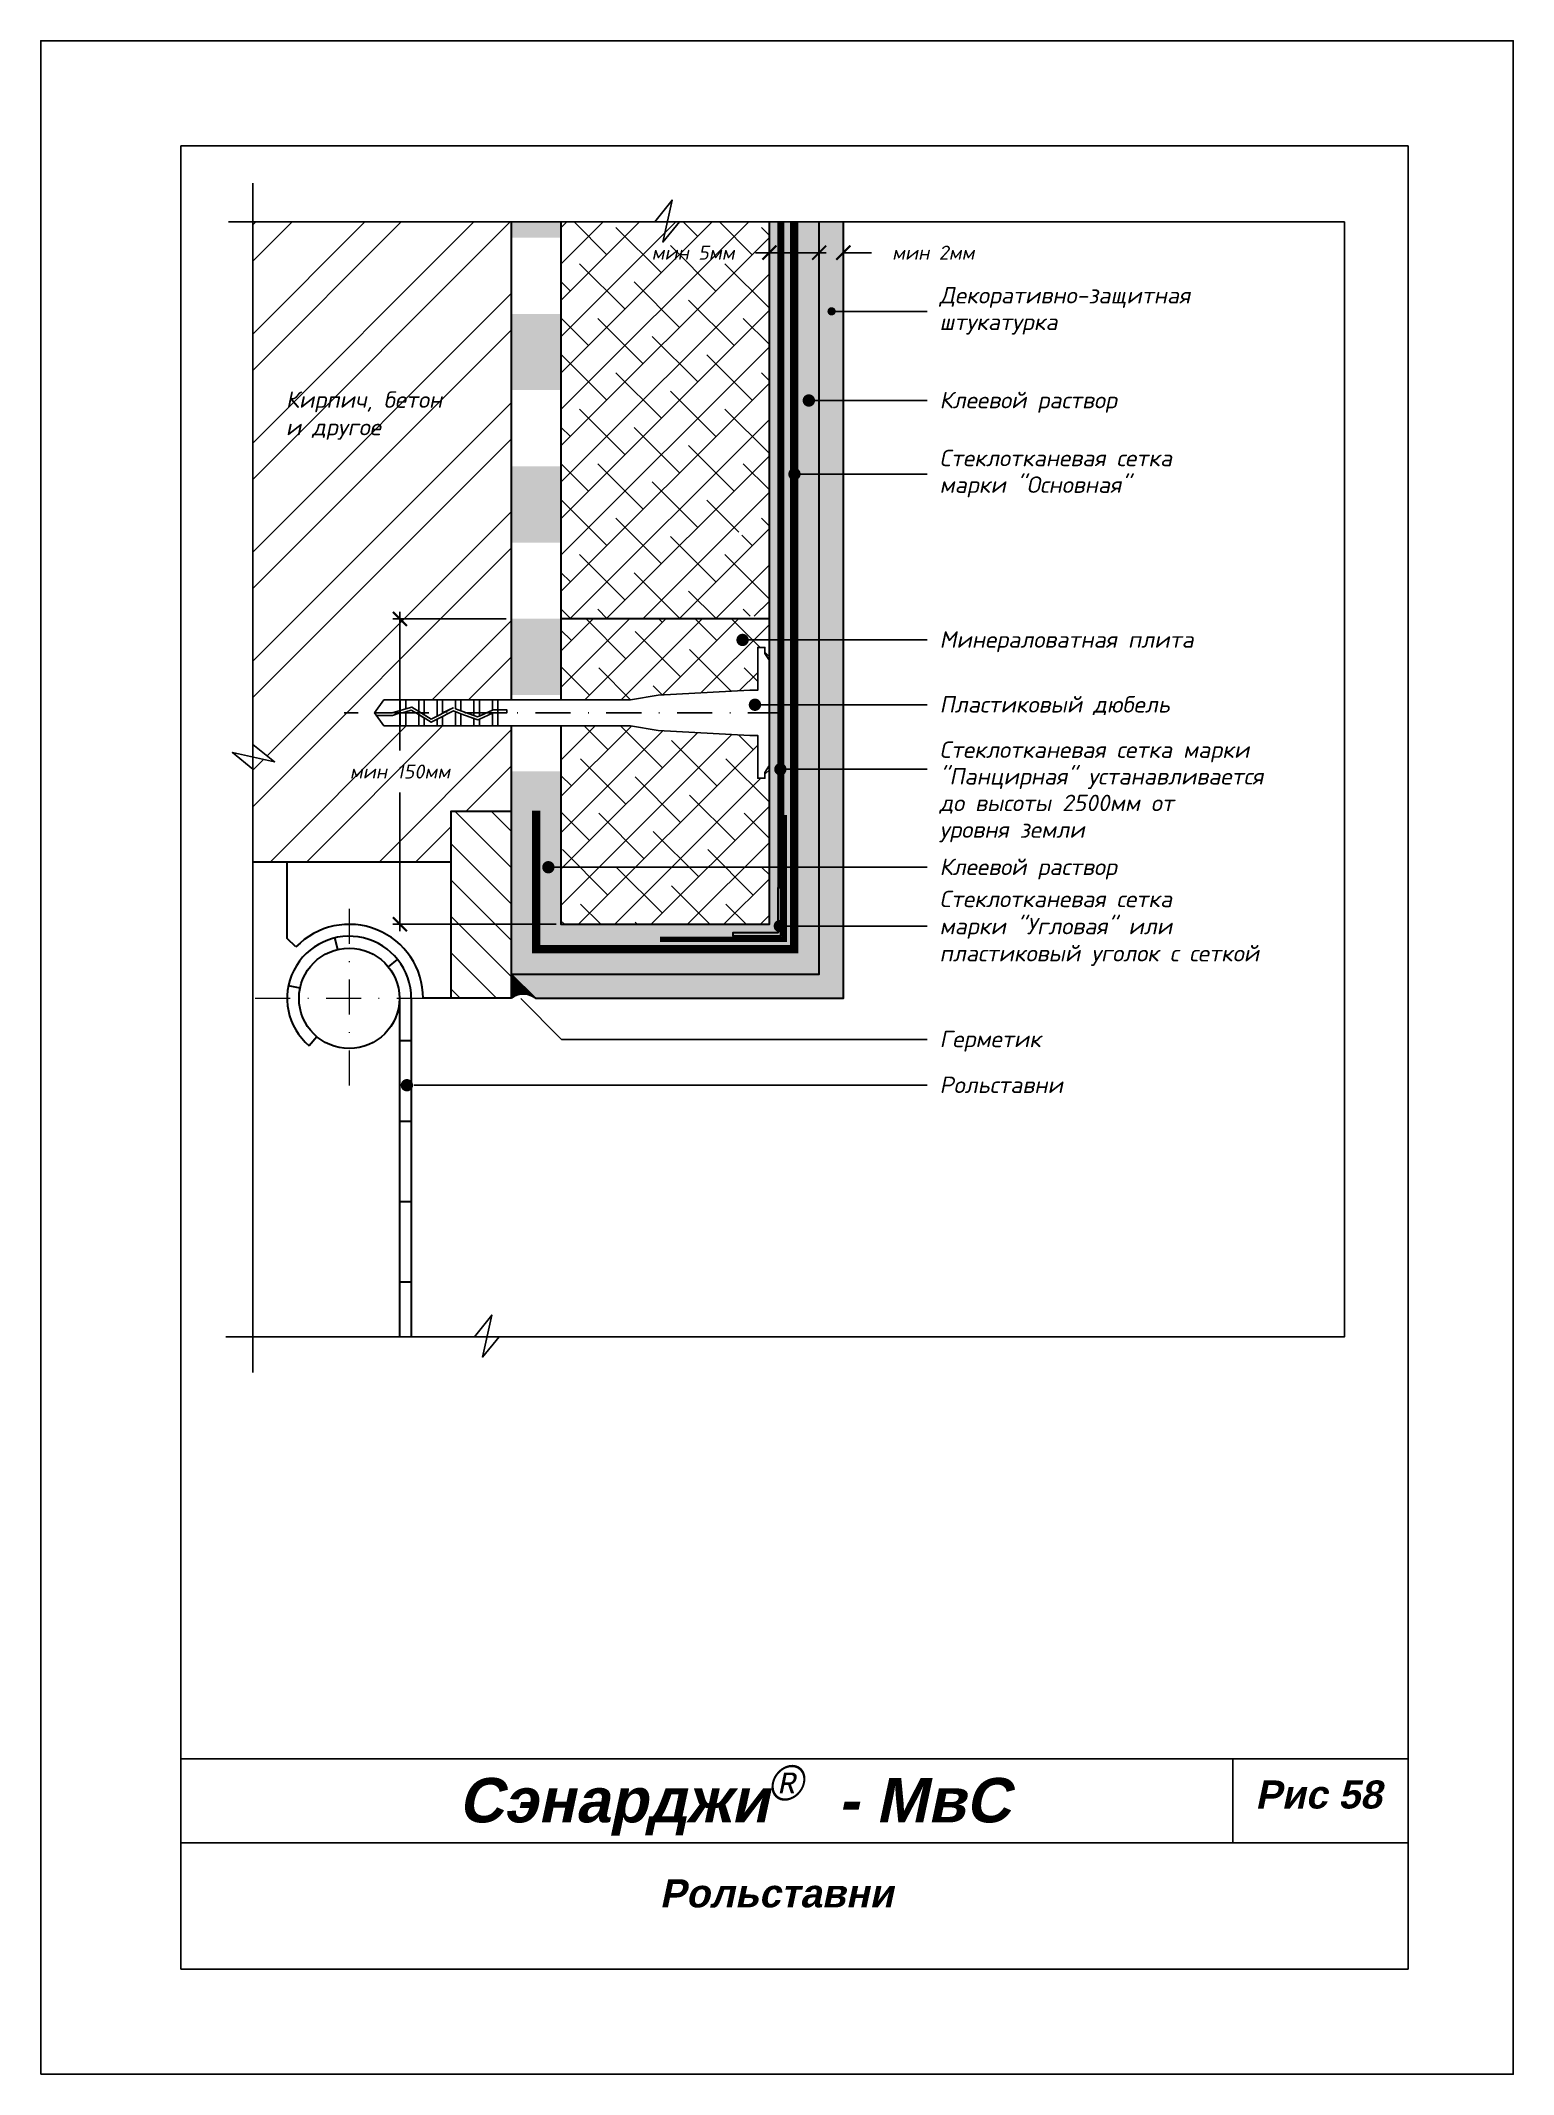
# Model space of a CAD drawing. Header units: inches. Extents: x 47 to 4151, y -1120 to 1902.
# Drawn here: x 1523.8 to 1733.8, y -67.3 to 222.7 of the extents above; entities that cross this region are included whole.
import ezdxf

# ---------------------------------------------------------------- set-up
doc = ezdxf.new("R2010")
doc.units = ezdxf.units.IN
doc.header["$LTSCALE"] = 10
doc.header["$MEASUREMENT"] = 0
for name, pattern in [('DASHDOT', [1, 0.5, -0.25, 0, -0.25]), ('HIDDEN', [0.375, 0.25, -0.125]), ('HIDDENX2', [0.75, 0.5, -0.25])]:
    doc.linetypes.add(name, pattern=pattern)
doc.layers.add('dim', color=160, linetype='Continuous', lineweight=15)
doc.layers.add('Layer1', color=108, linetype='Continuous', lineweight=30)
for name, color, linetype in [('DUBEL', 142, 'Continuous'), ('hatch', 240, 'Continuous'), ('ndp', 242, 'Continuous'), ('ramka', 248, 'Continuous')]:
    doc.layers.add(name, color=color, linetype=linetype)
doc.layers.add('list', color=5, linetype='Continuous', plot=False)
doc.styles.add('ndp', font='ARIALBD.TTF', dxfattribs={"oblique": 12})
doc.styles.add('style2', font='romans.shx', dxfattribs={"oblique": 12})
doc.dimstyles.new('1', dxfattribs={"dimtxt": 2, "dimasz": 2, "dimexe": 1, "dimexo": 0.7, "dimgap": 2, "dimtad": 0, "dimtih": 1, "dimtoh": 1, "dimdec": 4, "dimzin": 0, "dimdsep": 46, "dimtxsty": 'style2', "dimblk": 'ARCHTICK', "dimcen": 1.5, "dimdle": 1, "dimadec": 0, "dimazin": 0, "dimtfac": 1, "dimtdec": 4, "dimtofl": 0, "dimtmove": 0, "dimatfit": 2, "dimldrblk": 'DOTSMALL', "dimfxl": 1, "dimtolj": 1, "dimtzin": 0, "dimarcsym": 0})

msp = doc.modelspace()

# ---------------------------------------------------------------- texts
at = {"layer": 'ndp', "oblique": 12}
for s, height, style, p in [('Декоративно-защитная', 2.34619952, 'style2', (1652.019602, 185.218314)), ('штукатурка', 2.3461995, 'style2', (1652.019602, 181.419705)), ('Кирпич, бетон', 2.34619952, 'style2', (1558.803746, 170.333097)), ('Клеевой раствор', 2.34619952, 'style2', (1652.019602, 170.265076)), ('и другое', 2.3461995, 'style2', (1558.803746, 166.416957)), ('Стеклотканевая сетка', 2.34619952, 'style2', (1652.019602, 162.006186)), ('марки "Основная"', 2.34619952, 'style2', (1652.019602, 158.207578)), ('Минераловатная плита', 2.34619952, 'style2', (1652.019602, 136.123216)), ('Пластиковый дюбель', 2.34619952, 'style2', (1652.019602, 126.881198)), ('Стеклотканевая сетка марки', 2.34619952, 'style2', (1652.019602, 120.416271)), ('"Панцирная" устанавливается', 2.34619952, 'style2', (1652.019602, 116.617662)), ('до высоты 2500мм от ', 2.34619952, 'style2', (1652.019602, 112.819053)), ('уровня земли', 2.34619952, 'style2', (1652.019602, 109.020444)), ('Клеевой раствор', 2.34619952, 'style2', (1652.019602, 103.707483)), ('Стеклотканевая сетка', 2.34619952, 'style2', (1652.019602, 99.12848)), ('марки "Угловая" или', 2.34619952, 'style2', (1652.019602, 95.259628)), ('пластиковый уголок с сеткой', 2.34619952, 'style2', (1652.019602, 91.390776)), ('Герметик', 2.3461995, 'style2', (1652.019602, 79.16172)), ('Рольставни', 2.3461995, 'style2', (1652.019602, 72.623062)), ('Сэнарджи    - МвС', 6.33260053, 'ndp', (1583.424951, -31.384637)), ('Рис 58', 4, 'ndp', (1697.051662, -29.406924)), ('Рольставни', 4, 'ndp', (1612.117148, -43.502232))]:
    msp.add_text(s, height=height, dxfattribs=dict(at, style=style)).set_placement(p)
at = {"layer": 'ndp', "insert": (1627.487754, -23.245553), "char_height": 5, "attachment_point": 1, "style": 'style2'}
msp.add_mtext('{\\fCentury Gothic|b0|i0|c204|p32;®}', dxfattribs=at)

# ---------------------------------------------------------------- blocks, each defined once
blk = doc.blocks.new('_ArchTick')
at = {"layer": 'DUBEL', "color": 0, "const_width": 0.15}
blk.add_lwpolyline([(-0.5, -0.5), (0.5, 0.5)], dxfattribs=at)
blk = doc.blocks.new('*D302')
at = {"layer": 'Defpoints', "color": 0}
for p in [(1575.08, 140.25), (1590.95, 140.25), (1598.05, 96.69)]:
    blk.add_point(p, dxfattribs=at)
at = {"layer": 'dim', "color": 0, "lineweight": -2}
for p, q in [((1590.25, 140.25), (1574.08, 140.25)), ((1575.08, 141.25), (1575.08, 121.48)), ((1575.08, 95.69), (1575.08, 115.46)), ((1597.35, 96.69), (1574.08, 96.69))]:
    blk.add_line(p, q, dxfattribs=at)
at = {"layer": 'dim', "color": 0, "lineweight": -2, "xscale": 2, "yscale": 2, "zscale": 2}
for p, rotation in [((1575.08, 140.25), 90), ((1575.08, 96.69), 270)]:
    blk.add_blockref('_ArchTick', p, dxfattribs=dict(at, rotation=rotation))
at = {"layer": 'dim', "color": 0, "insert": (1575.08, 118.47), "char_height": 2, "attachment_point": 5, "style": 'style2'}
blk.add_mtext('\\A1;{\\fRomanS|b0|i0|c204|p2;мин 150мм}', dxfattribs=at)
blk = doc.blocks.new('_DotSmall')
at = {"layer": 'DUBEL', "color": 0, "const_width": 0.5}
blk.add_lwpolyline([(-0.0625, 0, 1), (0.0625, 0, 1)], format="xyb", close=True, dxfattribs=at)
blk = doc.blocks.new('*D301')
at = {"layer": 'Defpoints', "color": 0}
for p in [(1627.76, 192.46), (1627.76, 191.29), (1634.86, 190.71)]:
    blk.add_point(p, dxfattribs=at)
at = {"layer": 'dim', "color": 0, "lineweight": -2}
for p, q in [((1627.76, 192.46), (1625.76, 192.46)), ((1627.76, 191.99), (1627.76, 193.46)), ((1635.86, 192.46), (1627.76, 192.46)), ((1634.86, 191.41), (1634.86, 193.46))]:
    blk.add_line(p, q, dxfattribs=at)
at = {"layer": 'dim', "color": 0, "lineweight": -2, "xscale": 2, "yscale": 2, "zscale": 2, "rotation": 180}
blk.add_blockref('_ArchTick', (1627.76, 192.46), dxfattribs=at)
at = {"layer": 'dim', "color": 0, "lineweight": -2, "xscale": 2, "yscale": 2, "zscale": 2}
blk.add_blockref('_ArchTick', (1634.86, 192.46), dxfattribs=at)
at = {"layer": 'dim', "color": 0, "insert": (1616.88, 192.46), "char_height": 2, "attachment_point": 5, "style": 'style2'}
blk.add_mtext('\\A1;{\\fRomanS|b0|i0|c204|p2;мин }5{\\fRomanS|b0|i0|c204|p2;мм}', dxfattribs=at)
blk = doc.blocks.new('*D300')
at = {"layer": 'Defpoints', "color": 0}
for p in [(1638.31, 192.46), (1634.86, 190.71), (1638.31, 190.59)]:
    blk.add_point(p, dxfattribs=at)
at = {"layer": 'dim', "color": 0, "lineweight": -2}
for p, q in [((1634.86, 192.46), (1632.86, 192.46)), ((1634.86, 191.41), (1634.86, 193.46)), ((1638.31, 191.29), (1638.31, 193.46)), ((1638.31, 192.46), (1642.31, 192.46))]:
    blk.add_line(p, q, dxfattribs=at)
at = {"layer": 'dim', "color": 0, "lineweight": -2, "xscale": 2, "yscale": 2, "zscale": 2}
blk.add_blockref('_ArchTick', (1634.86, 192.46), dxfattribs=at)
at = {"layer": 'dim', "color": 0, "lineweight": -2, "xscale": 2, "yscale": 2, "zscale": 2, "rotation": 180}
blk.add_blockref('_ArchTick', (1638.31, 192.46), dxfattribs=at)
at = {"layer": 'dim', "color": 0, "insert": (1651.13, 192.46), "char_height": 2, "attachment_point": 5, "style": 'style2'}
blk.add_mtext('\\A1;{\\fRomanS|b0|i0|c204|p2;мин 2мм}', dxfattribs=at)

# ---------------------------------------------------------------- dimensions: what is measured, and where the dimension line sits
at = {"layer": 'dim'}
for base, p2, text, picture, middle in [((1627.757609, 192.457942), (1627.757609, 191.289244), '{\\fRomanS|b0|i0|c204|p2;мин }5{\\fRomanS|b0|i0|c204|p2;мм}', '*D301', (1616.88094, 192.457942)), ((1638.311664, 192.457942), (1638.311664, 190.589039), '{\\fRomanS|b0|i0|c204|p2;мин 2мм}', '*D300', (1651.131285, 192.457942))]:
    dim = msp.add_linear_dim(base=base, p1=(1634.856209, 190.705846), p2=p2, text=text, dimstyle='1', dxfattribs=at)
    dim.commit()
    dim.dimension.update_dxf_attribs({"geometry": picture, "text_midpoint": middle})
dim = msp.add_linear_dim(base=(1575.075105, 140.252053), p1=(1598.045192, 96.687372), p2=(1590.946591, 140.252053), angle=90, text='{\\fRomanS|b0|i0|c204|p2;мин 150мм}', dimstyle='1', dxfattribs=at)
dim.commit()
dim.dimension.update_dxf_attribs({"geometry": '*D302', "text_midpoint": (1575.075105, 118.469713)})

# ---------------------------------------------------------------- hatches: boundary and pattern name
at = {"layer": 'hatch'}
h = msp.add_hatch(dxfattribs=at)
h.set_pattern_fill('ANSI32', color=256, scale=29.327494, style=0)
h.set_pattern_definition([(45, (1036.765, -72.054), (-7.77663, 7.77663), []), (45, (1041.949, -72.054), (-7.77663, 7.77663), [])])
h.paths.add_polyline_path([(1590.946591, 161.99369), (1590.946591, 172.864509), (1590.946591, 183.735327), (1590.946591, 194.606146), (1590.946591, 196.844303), (1554.080997, 196.844303), (1554.080997, 122.320035), (1557.195671, 119.865303), (1554.080997, 120.546347), (1554.080997, 105.567933), (1582.363275, 105.567933), (1582.363275, 112.81181), (1590.946591, 112.81181), (1590.946591, 118.510416), (1590.946591, 124.973887), (1589.040163, 124.973887), (1588.26094, 124.973887), (1585.633714, 124.973887), (1583.006488, 124.973887), (1581.158486, 124.973887), (1578.53126, 124.973887), (1575.124812, 124.973887), (1572.798061, 124.973887), (1571.455354, 126.836735), (1572.798061, 128.699583), (1575.124812, 128.699583), (1575.904035, 128.699583), (1578.53126, 128.699583), (1581.158486, 128.699583), (1583.785712, 128.699583), (1586.412937, 128.699583), (1589.040163, 128.699583), (1590.946591, 128.699583), (1590.946591, 129.381235), (1590.946591, 140.252053), (1590.946591, 151.122872)])
h.paths.add_polyline_path([(1565.829072, 119.978911), (1584.321139, 119.978911), (1584.321139, 116.960514), (1565.829072, 116.960514)], flags=24)
h.paths.add_polyline_path([(1558.373183, 165.173016), (1575.969679, 164.923666), (1576.71773, 168.442965), (1559.121233, 168.692315)], flags=24)
h.paths.add_polyline_path([(1558.136108, 168.935197), (1586.960845, 168.60273), (1587.958245, 173.295129), (1559.133508, 173.627596)], flags=24)
h = msp.add_hatch(dxfattribs=at)
h.set_pattern_fill('DOTS', color=256, scale=7.038599, style=0)
h.set_pattern_definition([(0, (1036.765, -72.05397), (0.2199562, 0.4399124), [0, -0.4399124])])
h.paths.add_polyline_path([(1634.856209, 196.844303), (1631.306909, 196.844303), (1631.306909, 93.138072), (1594.495891, 93.138072), (1594.495891, 107.639598), (1590.946591, 107.639598), (1590.946591, 89.588772), (1634.856209, 89.588772)])
h.paths.add_polyline_path([(1629.692749, 96.430682, -0.3248751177), (1629.388845, 96.012322), (1629.388845, 95.056136), (1622.550432, 95.056136), (1622.550432, 95.463945), (1628.981036, 95.463945), (1628.981036, 96.084782, -0.2301352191), (1628.812924, 96.430682, -0.2301352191), (1628.981036, 96.776582), (1628.981036, 101.894549), (1629.391584, 101.894549), (1629.391584, 126.836735), (1627.757609, 126.836735), (1627.757609, 123.842001), (1627.757609, 119.39212), (1627.757609, 96.687372), (1598.045192, 96.687372), (1598.045192, 107.639598), (1594.495891, 107.639598), (1594.495891, 93.138072), (1631.306909, 93.138072), (1631.306909, 196.844303), (1629.391584, 196.844303), (1629.391584, 101.894549), (1629.388845, 101.894549), (1629.388845, 96.849042, -0.3248751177)], flags=17)
h.paths.add_polyline_path([(1629.391584, 196.844303), (1627.757609, 196.844303), (1627.757609, 126.836735), (1629.391584, 126.836735)], flags=16)
h.paths.add_polyline_path([(1598.045192, 118.510416), (1590.946591, 118.510416), (1590.946591, 107.639598), (1598.045192, 107.639598)])
h.paths.add_polyline_path([(1598.045192, 140.252053), (1590.946591, 140.252053), (1590.946591, 129.381235), (1598.045192, 129.381235)], flags=17)
h.paths.add_polyline_path([(1598.045192, 161.99369), (1590.946591, 161.99369), (1590.946591, 151.122872), (1598.045192, 151.122872)])
h.paths.add_polyline_path([(1598.045192, 183.735327), (1590.946591, 183.735327), (1590.946591, 172.864509), (1598.045192, 172.864509)])
h.paths.add_polyline_path([(1598.045192, 196.844303), (1590.946591, 196.844303), (1590.946591, 194.606146), (1598.045192, 194.606146)])
h = msp.add_hatch(dxfattribs=at)
h.set_pattern_fill('AR-CONC', color=256, scale=0.293275, style=0)
h.set_pattern_definition([(50, (1036.765, -72.054), (2.1035444, -0.1840363), [0.219956, -2.419518]), (355, (1036.765, -72.054), (-0.406923, 2.205991), [0.175965, -1.9356146]), (100.4514, (1036.9403, -72.0693), (1.696623, 2.0219534), [0.186934, -2.056274]), (46.1842, (1036.765, -71.4674), (3.129951, -0.485426), [0.329934, -3.629277]), (96.6356, (1037.0258, -71.508), (2.741131, 2.856844), [0.280401, -3.08441]), (351.1842, (1036.765, -71.4674), (2.74113, 2.856846), [0.263947, -2.903422]), (21, (1037.0583, -71.614), (1.750579, -1.1807803), [0.219956, -2.419518]), (326, (1037.0583, -71.614), (0.713583, 2.1266834), [0.175965, -1.9356146]), (71.4514, (1037.2042, -71.7125), (2.4641624, 0.945901), [0.186934, -2.056274]), (37.5, (1036.765, -72.054), (0.0356618, 0.97629425), [0, -1.9121526, 0, -1.964942, 0, -1.9429465]), (7.5, (1036.765, -72.054), (0.771517, 1.1567107), [0, -1.1203103, 0, -1.8681614, 0, -0.7405192]), (327.5, (1036.111, -72.054), (1.5655674, -0.0661478), [0, -0.7331874, 0, -2.2875445, 0, -3.0353956]), (317.5, (1035.8177, -72.054), (1.710339, 0.2935828), [0, -0.9531436, 0, -1.5191642, 0, -2.1555708])])
h.paths.add_polyline_path([(1634.856209, 89.588772), (1590.946591, 89.588772), (1594.402046, 86.133317), (1638.311664, 86.133317), (1638.311664, 196.844303), (1634.856209, 196.844303)])
h = msp.add_hatch(dxfattribs=at)
h.set_pattern_fill('ANSI38', color=256, scale=29.327494, style=0)
h.set_pattern_definition([(45, (2e-14, 319.1827), (-2.592209, 2.592209), []), (135, (2e-14, 319.1827), (-7.776626, 2.592209), [9.164842, -5.498905])])
h.paths.add_polyline_path([(1627.757609, 196.844303), (1598.045192, 196.844303), (1598.045192, 140.252053), (1623.671873, 140.252053, -0.2340355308), (1623.498611, 140.601939, -1), (1624.378436, 140.601939), (1627.757609, 140.601939), (1627.757609, 152.156927), (1623.853048, 152.156927, -1), (1622.973224, 152.156927, -1), (1623.853048, 152.156927), (1627.757609, 152.156927)])
h.paths.add_polyline_path([(1607.651569, 194.228382), (1624.824859, 194.228382), (1624.824859, 190.687501), (1607.651569, 190.687501)], flags=24)
h = msp.add_hatch(dxfattribs=at)
h.set_pattern_fill('ANSI38', color=256, scale=29.327494, style=0)
h.set_pattern_definition([(45, (1501.0294, -106.5234), (-2.59221, 2.59221), []), (135, (1501.0294, -106.5234), (-7.776626, 2.59221), [9.16484, -5.4989])])
h.paths.add_polyline_path([(1627.757609, 112.529776), (1598.045192, 112.529776), (1598.045192, 96.687372), (1627.757609, 96.687372)])
h.paths.add_polyline_path([(1627.757609, 119.39212), (1627.127899, 118.34995), (1627.127899, 117.50832), (1626.107035, 117.50832), (1626.107035, 123.616985), (1624.970942, 123.616985), (1611.914435, 124.298331), (1607.951787, 124.973887), (1598.045192, 124.973887), (1598.045192, 112.529776), (1627.757609, 112.529776)])
h.paths.add_polyline_path([(1626.107035, 136.16515), (1627.127899, 136.16515), (1627.127899, 135.32352), (1627.757609, 134.28135), (1627.757609, 140.252053), (1624.205175, 140.252053, -0.3376189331), (1623.671873, 140.252053), (1598.045192, 140.252053), (1598.045192, 128.699583), (1607.951787, 128.699583), (1611.914435, 129.37514), (1624.970942, 130.056485), (1626.107035, 130.056485)])
h = msp.add_hatch(dxfattribs=at)
h.set_pattern_fill('ANSI31', color=256, scale=29.327494, angle=90, style=0)
h.set_pattern_definition([(135, (1036.765, -72.054), (-2.592209, -2.592209), [])])
h.paths.add_polyline_path([(1590.946591, 112.81181), (1582.363275, 112.81181), (1582.363275, 86.133317), (1590.946591, 86.133317)])
msp.add_hatch(color=256, dxfattribs=at).paths.add_polyline_path([(1594.402046, 86.133317), (1590.946591, 89.588772), (1590.946591, 86.133317, -0.3518908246)])
at = {"layer": 'Layer1'}
msp.add_hatch(color=256, dxfattribs=at).paths.add_polyline_path([(1629.388845, 101.894549), (1628.981036, 101.894549), (1628.981036, 95.463945), (1622.550432, 95.463945), (1622.550432, 95.056136), (1629.388845, 95.056136)])

# ---------------------------------------------------------------- linework, layer by layer
at = {"layer": 'dim', "linetype": 'DASHDOT'}
for p, q in [((1567.846289, 98.908401), (1567.846289, 73.492456)), ((1554.436249, 86.133317), (1581.256329, 86.133317))]:
    msp.add_line(p, q, dxfattribs=at)
at = {"layer": 'DUBEL', "linetype": 'DASHDOT'}
msp.add_line((1629.710406, 126.836735), (1567.142806, 126.836735), dxfattribs=at)
at = {"layer": 'DUBEL', "linetype": 'HIDDEN', "const_width": 1.1731}
msp.add_lwpolyline([(1594.495891, 112.866007), (1594.495891, 93.138072), (1631.306909, 93.138072), (1631.306909, 196.844303)], dxfattribs=at)
at = {"layer": 'DUBEL'}
msp.add_lwpolyline([(1624.970942, 123.616985), (1626.107035, 123.616985), (1626.107035, 117.50832), (1627.127899, 117.50832), (1627.127899, 118.34995), (1627.757609, 119.39212), (1627.757609, 134.28135), (1627.127899, 135.32352), (1627.127899, 136.16515), (1626.107035, 136.16515), (1626.107035, 130.056485), (1624.970942, 130.056485), (1611.914435, 129.37514), (1607.951787, 128.699583), (1589.040163, 128.699583), (1589.040163, 127.251615), (1590.330564, 127.251615), (1590.330564, 126.856185), (1589.040163, 126.856185), (1589.040163, 127.251615), (1589.040163, 124.973887), (1588.26094, 124.973887), (1588.26094, 126.777035), (1588.437535, 126.856185), (1589.040163, 126.836735), (1589.040163, 127.251615), (1588.352973, 127.251615), (1588.26094, 127.210367), (1588.26094, 128.699583), (1589.040163, 128.699583), (1586.412937, 128.699583), (1586.412937, 126.382101), (1588.26094, 127.210367), (1586.149392, 126.263981), (1585.633714, 126.453045), (1585.633714, 128.699583), (1586.412937, 128.699583), (1583.785712, 128.699583), (1583.785712, 127.130581), (1585.633714, 126.453045), (1583.006488, 127.416269), (1583.006488, 128.699583), (1583.785712, 128.699583), (1581.158486, 128.699583), (1581.158486, 126.836735), (1582.681796, 127.535311), (1580.379263, 126.369153), (1580.379263, 128.699583), (1581.158486, 128.699583), (1578.53126, 128.699583), (1578.53126, 126.836735), (1578.53126, 126.564811), (1579.536105, 125.942121), (1580.379263, 126.369153), (1579.536105, 125.942121), (1577.752037, 127.047686), (1577.752037, 128.699583), (1578.53126, 128.699583), (1575.904035, 128.699583), (1575.904035, 127.412507), (1576.756693, 127.664489), (1577.752037, 127.047686), (1576.756693, 127.664489), (1575.904035, 127.412507), (1575.904035, 128.699583), (1575.124812, 128.699583), (1575.124812, 127.182226), (1575.904035, 127.412507), (1575.124812, 127.182226), (1575.124812, 128.699583), (1572.798061, 128.699583), (1571.455354, 126.836735), (1573.955737, 126.836735), (1575.124812, 127.182226), (1575.124812, 126.836735), (1574.012944, 126.441304), (1571.740374, 126.441304), (1571.455354, 126.836735), (1572.798061, 124.973887), (1575.124812, 124.973887), (1575.124812, 126.76989), (1575.904035, 127.00017), (1575.904035, 124.973887), (1575.904035, 126.836735), (1575.904035, 127.00017), (1576.698932, 127.235082), (1577.752037, 126.582486), (1577.752037, 124.973887), (1575.124812, 124.973887), (1578.53126, 124.973887), (1578.53126, 126.099611), (1577.752037, 126.582486), (1579.516617, 125.488997), (1580.379263, 125.925899), (1580.379263, 124.973887), (1578.53126, 124.973887), (1581.158486, 124.973887), (1581.158486, 126.32055), (1580.379263, 125.925899), (1582.707091, 127.104868), (1583.785712, 126.709411), (1583.785712, 124.973887), (1581.158486, 124.973887), (1583.006488, 124.973887), (1583.006488, 126.836735), (1583.006488, 126.995099), (1583.006488, 124.973887), (1585.633714, 124.973887), (1585.633714, 126.031875), (1583.785712, 126.709411), (1586.164317, 125.837339), (1586.412937, 125.948769), (1586.412937, 124.973887), (1586.412937, 125.948769), (1588.26094, 126.777035), (1588.26094, 124.973887), (1585.633714, 124.973887), (1589.040163, 124.973887), (1607.951787, 124.973887), (1611.914435, 124.298331), (1624.970942, 123.616985)], close=True, dxfattribs=at)
at = {"layer": 'hatch'}
for points in [[(1554.080997, 202.394722), (1554.080997, 122.320035), (1557.195671, 119.865303), (1551.194659, 121.177464), (1554.080997, 118.805483), (1554.080997, 32.775706)], [(1550.609734, 196.844303), (1611.436979, 196.844303), (1613.891711, 199.958977), (1612.57955, 193.957964), (1614.951531, 196.844303), (1645.979699, 196.844303)], [(1550.2465, 37.853483), (1585.723906, 37.853483), (1588.178638, 40.968157), (1586.866477, 34.967145), (1589.238458, 37.853483), (1605.386009, 37.853483)]]:
    msp.add_lwpolyline(points, dxfattribs=at)
at = {"layer": 'Layer1'}
for p, q in [((1590.946591, 196.844303), (1590.946591, 128.699583)), ((1598.045192, 196.844303), (1598.045192, 128.699583)), ((1627.757609, 123.842001), (1627.757609, 196.844303)), ((1627.757609, 140.252053), (1598.045192, 140.252053)), ((1590.946591, 124.973887), (1590.946591, 86.133317)), ((1582.363275, 105.567933), (1554.080997, 105.567933)), ((1558.994587, 94.666221), (1558.994587, 105.567933)), ((1560.253905, 93.452259), (1558.994587, 94.666221)), ((1566.206399, 93.100659), (1565.818298, 94.749573)), ((1573.42549, 90.617246), (1574.745881, 91.678427)), ((1560.837482, 87.585808), (1559.178756, 87.929559)), ((1590.946591, 89.588772), (1594.402046, 86.133317)), ((1575.004019, 86.133317), (1575.004019, 37.853483)), ((1576.69799, 86.133317), (1576.69799, 37.853483)), ((1582.363275, 86.133317), (1578.391962, 86.133317)), ((1563.233072, 80.660536), (1562.141293, 79.36533)), ((1575.004019, 80.100615), (1576.69799, 80.100615)), ((1575.004019, 68.630805), (1576.69799, 68.630805)), ((1575.004019, 57.160996), (1576.69799, 57.160996)), ((1575.004019, 45.691186), (1576.69799, 45.691186))]:
    msp.add_line(p, q, dxfattribs=at)
at = {"layer": 'Layer1', "linetype": 'HIDDENX2', "const_width": 1}
msp.add_lwpolyline([(1629.391584, 101.894549), (1629.391584, 196.844303)], dxfattribs=at)
at = {"layer": 'Layer1'}
for points in [[(1590.946591, 89.588772), (1634.856209, 89.588772), (1634.856209, 196.844303)], [(1594.402046, 86.133317), (1638.311664, 86.133317), (1638.311664, 196.844303)], [(1598.045192, 124.973887), (1598.045192, 96.687372), (1627.757609, 96.687372), (1627.757609, 123.842001)]]:
    msp.add_lwpolyline(points, dxfattribs=at)
for points in [[(1590.946591, 86.133317), (1582.363275, 86.133317), (1582.363275, 112.81181), (1590.946591, 112.81181)], [(1629.388845, 101.894549), (1628.981036, 101.894549), (1628.981036, 95.463945), (1622.550432, 95.463945), (1622.550432, 95.056136), (1629.388845, 95.056136)]]:
    msp.add_lwpolyline(points, close=True, dxfattribs=at)
at = {"layer": 'Layer1', "linetype": 'HIDDEN'}
msp.add_lwpolyline([(1629.892749, 112.278021, 0.75, 0.75, 0), (1629.892749, 94.552232, 0.75, 0.75, 0), (1612.166959, 94.552232, 0.75, 0.75, 0)], format="xyseb", dxfattribs=at)
at = {"layer": 'Layer1', "const_width": 0.879825}
msp.add_lwpolyline([(1628.812924, 96.430682, 1), (1629.692749, 96.430682, 1)], format="xyb", close=True, dxfattribs=at)
at = {"layer": 'Layer1'}
msp.add_circle((1567.846289, 86.133317), 7.15773, dxfattribs=at)
for centre, radius, start, end in [((1567.846289, 86.133317), 10.545673, 0, 136.0505651), ((1567.846289, 86.133317), 8.851702, 0, 229.87117175), ((1592.674318, 83.982383), 2.758905, 51.22699472, 128.77300528)]:
    msp.add_arc(centre, radius, start, end, dxfattribs=at)
at = {"layer": 'list'}
for points in [[(1523.848282, -67.308975), (1733.848282, -67.308975), (1733.848282, 222.691025), (1523.848282, 222.691025)], [(1554.080997, 196.844303), (1709.771345, 196.844303), (1709.771345, 37.853483), (1554.080997, 37.853483)]]:
    msp.add_lwpolyline(points, close=True, dxfattribs=at)
at = {"layer": 'ndp'}
for p, q in [((1636.631789, 184.094309), (1650.266769, 184.094309)), ((1633.388236, 171.378093), (1650.266769, 171.378093)), ((1631.338709, 160.882181), (1650.266769, 160.882181)), ((1623.923299, 137.236232), (1650.266769, 137.236232)), ((1625.702761, 127.994215), (1650.266769, 127.994215)), ((1629.391584, 118.789623), (1650.266769, 118.789623)), ((1596.24582, 104.8205), (1650.266769, 104.8205)), ((1629.692749, 96.430682), (1650.266769, 96.430682)), ((1592.327304, 86.087205), (1598.139772, 80.274737)), ((1598.139772, 80.274737), (1650.266769, 80.274737)), ((1577.072839, 73.736079), (1650.266769, 73.736079))]:
    msp.add_line(p, q, dxfattribs=at)
for points, const_width in [([(1636.338514, 184.094309, 1), (1636.925064, 184.094309, 1)], 0.58655), ([(1632.948324, 171.378093, 1), (1633.828148, 171.378093, 1)], 0.879825), ([(1630.898797, 160.882181, 1), (1631.778622, 160.882181, 1)], 0.879825), ([(1623.498611, 137.236232, 1), (1624.378436, 137.236232, 1)], 0.879825), ([(1625.262848, 127.994215, 1), (1626.142673, 127.994215, 1)], 0.879825), ([(1628.889531, 118.789623, 1), (1629.769356, 118.789623, 1)], 0.879825), ([(1595.805907, 104.8205, 1), (1596.685732, 104.8205, 1)], 0.879825), ([(1575.632227, 73.736079, 1), (1576.512052, 73.736079, 1)], 0.879825)]:
    msp.add_lwpolyline(points, format="xyb", close=True, dxfattribs=dict(at, const_width=const_width))
at = {"layer": 'ramka'}
for p, q in [((1718.848282, -22.308975), (1543.848282, -22.308975)), ((1693.848282, -22.308975), (1693.848282, -34.308975)), ((1718.848282, -34.308975), (1543.848282, -34.308975))]:
    msp.add_line(p, q, dxfattribs=at)
msp.add_lwpolyline([(1543.848282, -52.308975), (1718.848282, -52.308975), (1718.848282, 207.691025), (1543.848282, 207.691025)], close=True, dxfattribs=at)

msp.set_redraw_order([(e.dxf.handle, doc.entitydb.next_handle()) for e in msp.query("TEXT MTEXT ATTDEF DIMENSION ARC_DIMENSION")])  # texts and dimensions are drawn at this point

doc.saveas('drawing.dxf')
